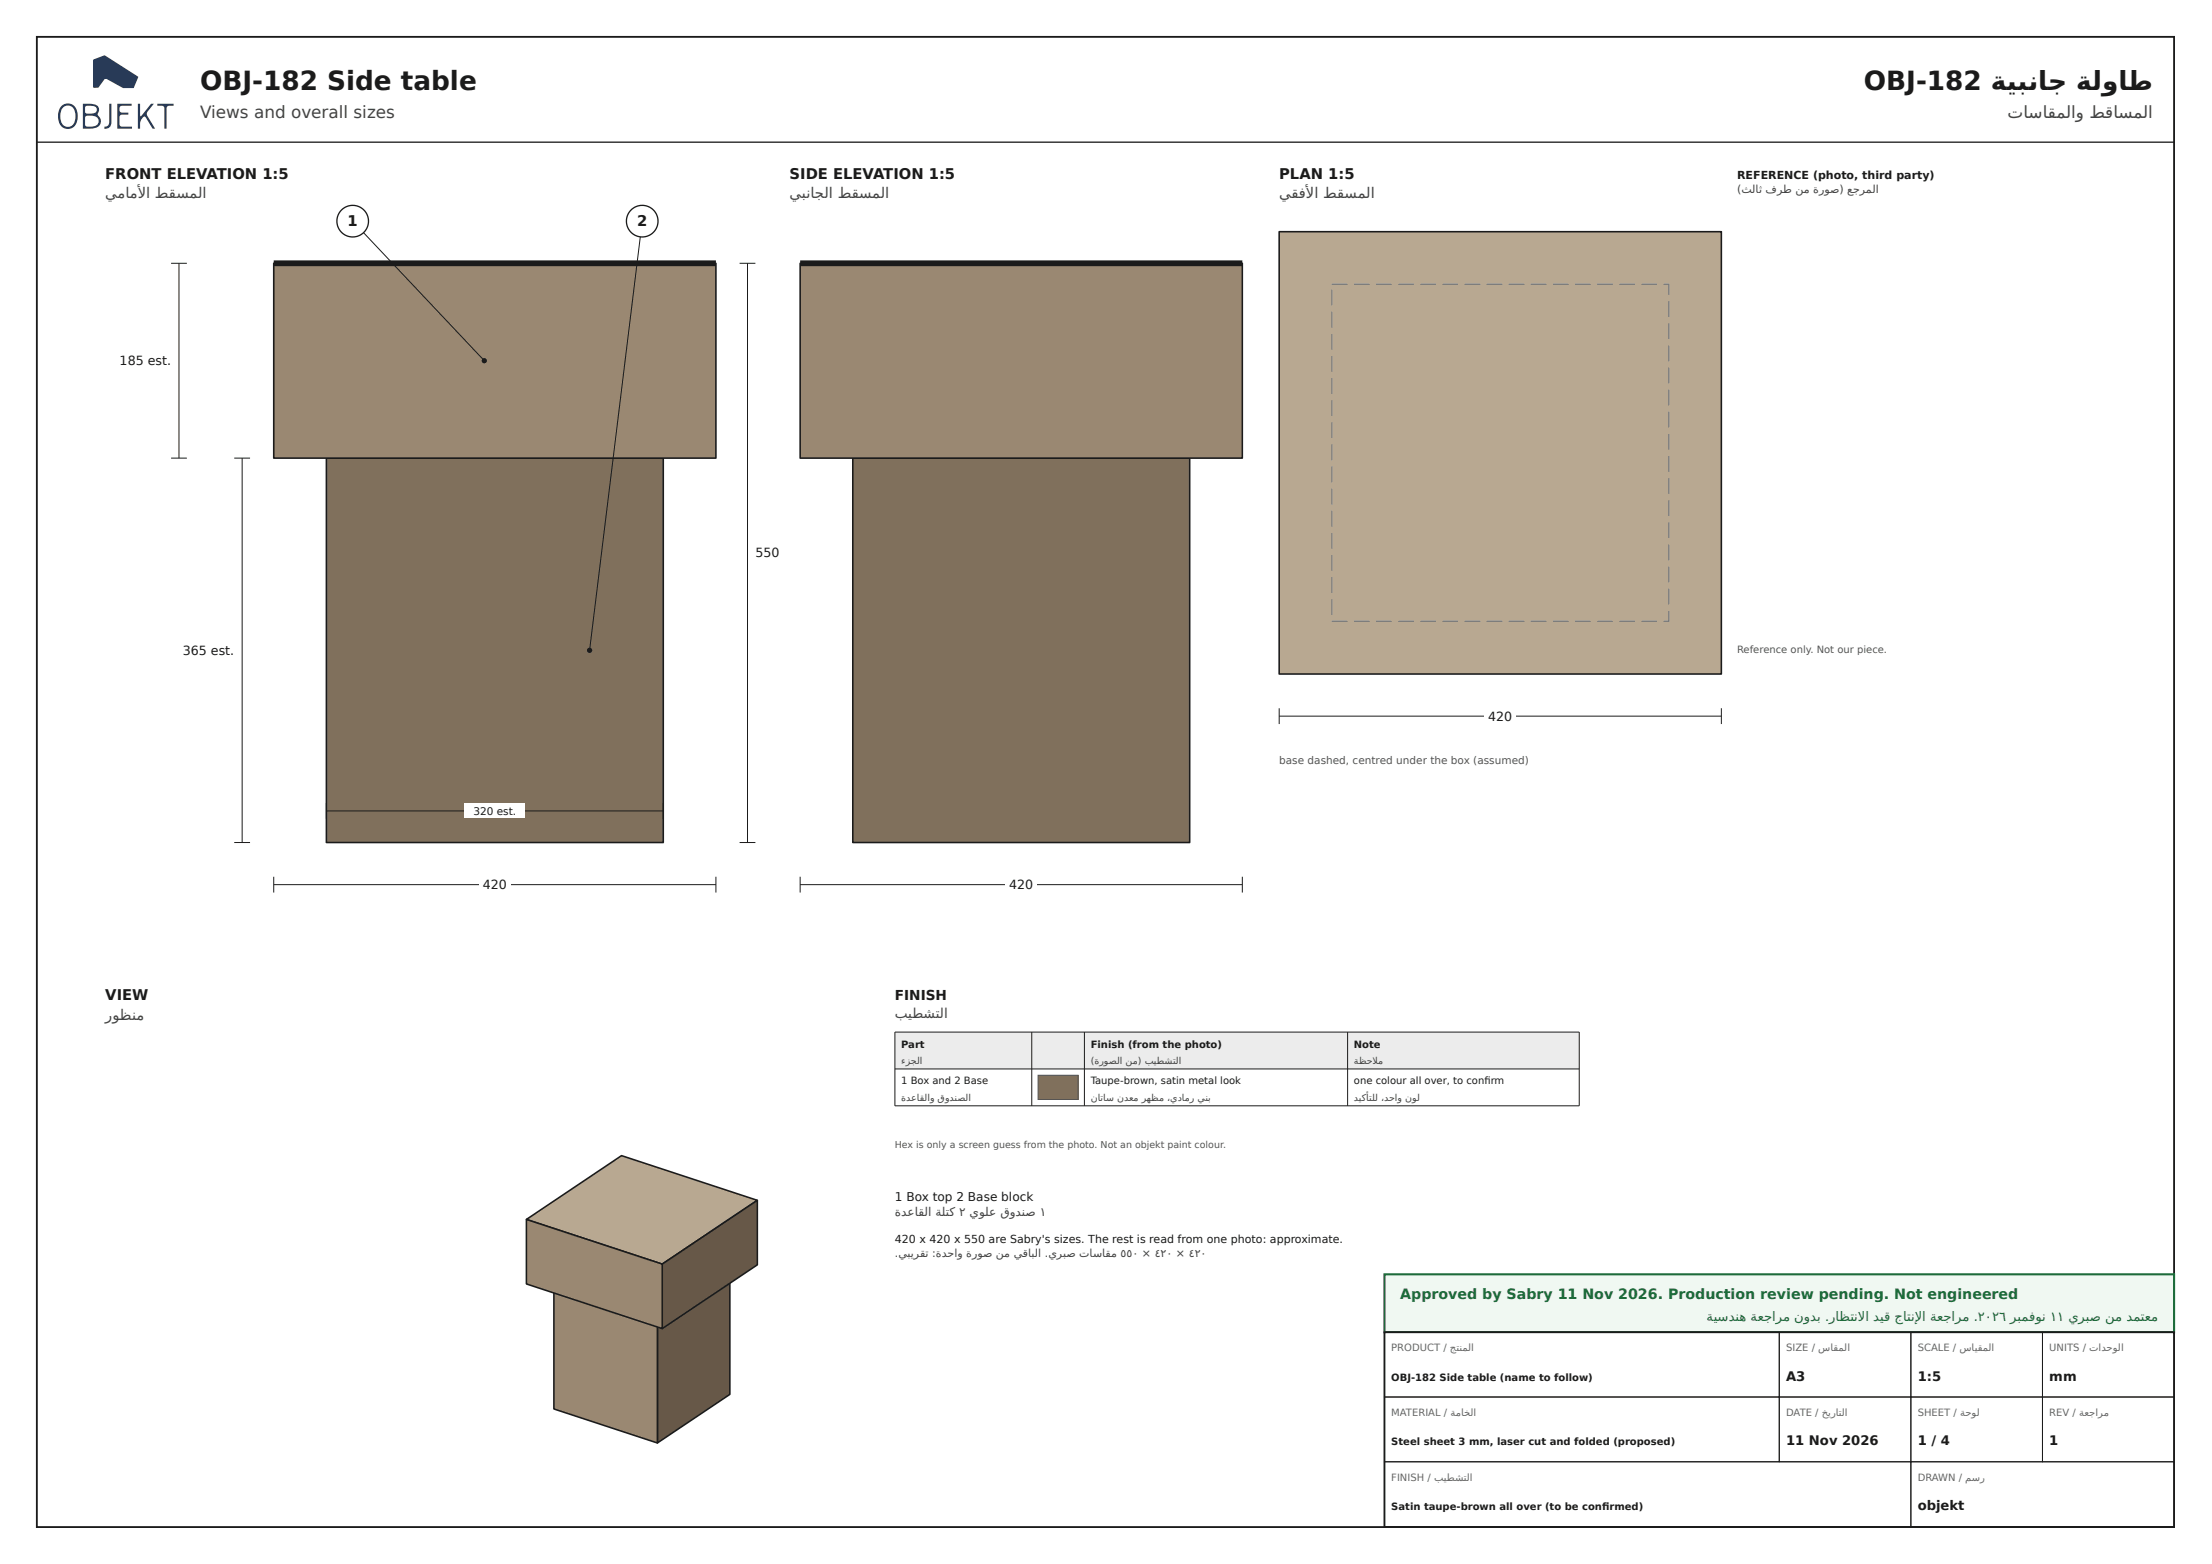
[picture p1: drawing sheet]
<svg xmlns="http://www.w3.org/2000/svg" width="420mm" height="297mm" viewBox="0 0 420 297" stroke-linecap="round" stroke-linejoin="round" font-family="sans-serif">
<defs><g id="words">
<g font-size="5" fill="#1b1b1b">
<text x="38" y="17">OBJ-182 Side table</text>
<text x="354.1" y="17">OBJ-182 ةيبناج ةلواط</text>
</g>
<g font-size="3.2" fill="#444">
<text x="38" y="22.5">Views and overall sizes</text>
<text x="381.4" y="22.5">تاساقملاو طقاسملا</text>
</g>
<g font-size="2.8" fill="#1b1b1b">
<text x="20" y="34">FRONT ELEVATION 1:5</text>
<text x="150" y="34">SIDE ELEVATION 1:5</text>
<text x="243" y="34">PLAN 1:5</text>
<text x="66" y="43">1</text>
<text x="121" y="43">2</text>
<text x="20" y="190">VIEW</text>
</g>
<g font-size="2.8" fill="#444">
<text x="20" y="37.6">يمامأل ا طقسملا</text>
<text x="150" y="37.6">يبناجلا طقسملا</text>
<text x="243" y="37.6">يقفأل ا طقسملا</text>
<text x="20" y="193.6">روظنم</text>
</g>
<text font-size="2.7" fill="#1d6b3a" x="266" y="246.7">Approved by Sabry 11 Nov 2026. Production review pending. Not engineered</text>
<text font-size="2.6" fill="#1b1b1b" x="170" y="190">FINISH</text>
<text font-size="2.6" fill="#444" x="170" y="193.4">بيطشتلا</text>
<text font-size="2.5" fill="#1d6b3a" x="324.2" y="250.8">ةيسدنه ةعجارم نودب .راظتنال ا ديق جاتنإل ا ةعجارم .٢٠٢٦ ربمفون ١١ يربص نم دمتعم</text>
<g font-size="2.5" fill="#1b1b1b">
<text x="339.3" y="262.2">A3</text>
<text x="364.3" y="262.2">1:5</text>
<text x="389.3" y="262.2">mm</text>
<text x="339.3" y="274.5">11 Nov 2026</text>
<text x="364.3" y="274.5">1 / 4</text>
<text x="389.3" y="274.5">1</text>
<text x="364.3" y="286.8">objekt</text>
</g>
<g font-size="2.4" fill="#1b1b1b">
<text x="22.7" y="69.3">185 est.</text>
<text x="143.5" y="105.8">550</text>
<text x="34.7" y="124.3">365 est.</text>
<text x="282.7" y="136.8">420</text>
<text x="91.7" y="168.8">420</text>
<text x="191.7" y="168.8">420</text>
</g>
<text font-size="2.3" fill="#1b1b1b" x="170" y="228">1 Box top 2 Base block</text>
<text font-size="2.3" fill="#444" x="170" y="231">ةدعاقلا ةلتك ٢ يولع قودنص ١</text>
<g font-size="2.1" fill="#1b1b1b">
<text x="330" y="34">REFERENCE (photo, third party)</text>
<text x="170" y="236">420 x 420 x 550 are Sabry's sizes. The rest is read from one photo: approximate.</text>
</g>
<g font-size="2.1" fill="#444">
<text x="330" y="36.7">(ثلاث فرط نم ةروص) عجرملا</text>
<text x="170" y="238.7">.يبيرقت :ةدحاو ةروص نم يقابلا .يربص تاساقم ٥٥٠ × ٤٢٠ × ٤٢٠</text>
</g>
<text font-size="2" fill="#555" x="243" y="145">base dashed, centred under the box (assumed)</text>
<text font-size="2" fill="#1b1b1b" x="89.9" y="154.7">320 est.</text>
<text font-size="1.9" fill="#555" x="330" y="124">Reference only. Not our piece.</text>
<g font-size="1.9" fill="#1b1b1b">
<text x="171.2" y="198.9">Part</text>
<text x="207.2" y="198.9">Finish (from the photo)</text>
<text x="257.2" y="198.9">Note</text>
<text x="171.2" y="205.9">1 Box and 2 Base</text>
<text x="207.2" y="205.9">Taupe-brown, satin metal look</text>
<text x="257.2" y="205.9">one colour all over, to confi rm</text>
<text x="264.3" y="262.2">OBJ-182 Side table (name to follow)</text>
<text x="264.3" y="274.5">Steel sheet 3 mm, laser cut and folded (proposed)</text>
<text x="264.3" y="286.8">Satin taupe-brown all over (to be confi rmed)</text>
</g>
<g font-size="1.9" fill="#666">
<text x="264.3" y="256.6">PRODUCT / جتنملا</text>
<text x="339.3" y="256.6">SIZE / ساقملا</text>
<text x="364.3" y="256.6">SCALE / سايقملا</text>
<text x="389.3" y="256.6">UNITS / تادحولا</text>
<text x="264.3" y="268.9">MATERIAL / ةماخلا</text>
<text x="339.3" y="268.9">DATE / خيراتلا</text>
<text x="364.3" y="268.9">SHEET / ةحول</text>
<text x="389.3" y="268.9">REV / ةعجارم</text>
<text x="264.3" y="281.2">FINISH / بيطشتلا</text>
<text x="364.3" y="281.2">DRAWN / مسر</text>
</g>
<g font-size="1.8" fill="#444">
<text x="171.2" y="202">ءزجلا</text>
<text x="207.2" y="202">(ةروصلا نم) بيطشتلا</text>
<text x="257.2" y="202">ةظحال م</text>
<text x="171.2" y="209">ةدعاقلاو قودنصلا</text>
<text x="207.2" y="209">ناتاس ندعم رهظم ،يدامر ينب</text>
<text x="257.2" y="209">ديكأتلل ،دحاو نول</text>
</g>
<text font-size="1.8" fill="#555" x="170" y="218">Hex is only a screen guess from the photo. Not an objekt paint colour.</text>
</g></defs>
<path d="M7 7h406v283h-406z" fill="none" stroke="#1b1b1b" stroke-width=".35"/>
<path d="M17.7 11.4l2-.9 .3 .1 6.2 4-.8 2.1h-2l-3.2-1.7-.4 .1-1.1 1.5-.9 .1-.1-.2zM11.8 20.6a2.86 2.86 0 0 0 .3 3.3 1.39 1.39 0 0 0 2.2-1.2 2.12 2.12 0 0 0-1-2.6 1.31 1.31 0 0 0-1.5 .5zM11.5 20.3a1.8 1.8 0 0 1 2-.6 1.8 1.8 0 0 1 1.2 1.7 2.49 2.49 0 0 1-1.3 3 1.82 1.82 0 0 1-2.3-1.6 3.3 3.3 0 0 1 .4-2.5zM16.2 22.1v1.8a2.21 2.21 0 0 0 2.5-.5 1.01 1.01 0 0 0-1-1.4 1.76 1.76 0 0 0-1.5 .1zM16.2 20.2v1.2l.8 .2a1.08 1.08 0 0 0 1.4-.8 .74 .74 0 0 0-.9-.7h-.9zM15.7 19.7a4.2 4.2 0 0 1 2.8 .4 1.4 1.4 0 0 1 0 1.6l.1 .2a1.38 1.38 0 0 1 .5 1.6 1.38 1.38 0 0 1-1.4 .9h-2zM20.8 19.7h.4v3.4a1.16 1.16 0 0 1-1.4 1.4v-.4l.7-.2 .2-.3zM22.3 19.7h2.7v.4h-1.8a.67 .67 0 0 0-.5 .6 .67 .67 0 0 0 .5 .7h1.2v.4h-1.2l-.4 .2v1.8l.4 .3h1.9v.3h-2.8zM26.2 19.7h.4l.1 2.4 2-2.4h.5l-1.1 1.4-.2 .5 1.6 2.8h-.5l-1.3-2-.3-.3-.3 .2-.4 .7-.1 1.4h-.4zM29.9 19.7h3.1v.4h-.9l-.4 .2-.1 4.1h-.4v-4.1l-.5-.2h-.8z" fill-rule="evenodd" fill="#263a5a"/>
<path d="M7 27h406" fill="none" stroke="#1b1b1b" stroke-width=".25"/>
<path d="M62 87h64v73h-64z" fill="#80705c"/>
<path d="M62 87h64v73h-64z" fill="none" stroke="#1b1b1b" stroke-width=".3"/>
<path d="M52 50h84v37h-84z" fill="#9a8872"/>
<path d="M52 50h84v37h-84z" fill="none" stroke="#1b1b1b" stroke-width=".3"/>
<path d="M52 50h84z" fill="none" stroke="#1b1b1b" stroke-width="1.1" stroke-linecap="butt"/>
<path d="M52 168h84M52 166.5v3M136 166.5v3" fill="none" stroke="#1b1b1b" stroke-width=".19"/>
<path d="M91 166.2h6v3.4h-6z" fill="#fff"/>
<path d="M32.5 50h3M34 50v37M140.5 50h3M142 50v110M32.5 87h3M44.5 87h3M46 87v73M44.5 160h3M62 154h64M62 152.5v3M126 152.5v3M140.5 160h3" fill="none" stroke="#1b1b1b" stroke-width=".19"/>
<path d="M88.3 152.5h11.4v2.8h-11.4z" fill="#fff"/>
<path d="M67 42l25 26.5" fill="none" stroke="#1b1b1b" stroke-width=".19"/>
<circle cx="92" cy="68.5" r=".5" fill="#1b1b1b"/>
<circle cx="67" cy="42" r="3" fill="#fff"/>
<circle cx="67" cy="42" r="3" fill="none" stroke="#1b1b1b" stroke-width=".25"/>
<path d="M122 42l-10 81.5" fill="none" stroke="#1b1b1b" stroke-width=".19"/>
<circle cx="112" cy="123.5" r=".5" fill="#1b1b1b"/>
<circle cx="122" cy="42" r="3" fill="#fff"/>
<circle cx="122" cy="42" r="3" fill="none" stroke="#1b1b1b" stroke-width=".25"/>
<path d="M162 87h64v73h-64z" fill="#80705c"/>
<path d="M162 87h64v73h-64z" fill="none" stroke="#1b1b1b" stroke-width=".3"/>
<path d="M152 50h84v37h-84z" fill="#9a8872"/>
<path d="M152 50h84v37h-84z" fill="none" stroke="#1b1b1b" stroke-width=".3"/>
<path d="M152 50h84z" fill="none" stroke="#1b1b1b" stroke-width="1.1" stroke-linecap="butt"/>
<path d="M152 168h84M152 166.5v3M236 166.5v3" fill="none" stroke="#1b1b1b" stroke-width=".19"/>
<path d="M191 166.2h6v3.4h-6z" fill="#fff"/>
<path d="M243 44h84v84h-84z" fill="#b8a891"/>
<path d="M243 44h84v84h-84z" fill="none" stroke="#1b1b1b" stroke-width=".3"/>
<path d="M257.2 53.9h3v.2h-3zM261.4 53.9h3v.2h-3zM265.6 53.9h3v.2h-3zM269.8 53.9h3v.2h-3zM274 53.9h3v.2h-3zM278.2 53.9h3v.2h-3zM282.4 53.9h3v.2h-3zM286.6 53.9h3v.2h-3zM290.8 53.9h3v.2h-3zM295 53.9h3v.2h-3zM299.2 53.9h3v.2h-3zM303.4 53.9h3v.2h-3zM307.6 53.9h3v.2h-3zM311.8 53.9h3v.2h-3zM316 53.9l1.1 .1v2h-.2v-2h.1v.1h-1zM316.9 57.2h.2v3h-.2zM316.9 61.4h.2v3h-.2zM316.9 65.6h.2v3h-.2zM316.9 69.8h.2v3h-.2zM316.9 74h.2v3h-.2zM316.9 78.2h.2v3h-.2zM316.9 82.4h.2v3h-.2zM316.9 86.6h.2v3h-.2zM316.9 90.8h.2v3h-.2zM316.9 95h.2v3h-.2zM316.9 99.2h.2v3h-.2zM316.9 103.4h.2v3h-.2zM316.9 107.6h.2v3h-.2zM316.9 111.8h.2v3h-.2zM316.9 116h.2v2l-1.1 .1v-.2h1v.1h-.1zM311.8 117.9h3v.2h-3zM307.6 117.9h3v.2h-3zM303.4 117.9h3v.2h-3zM299.2 117.9h3v.2h-3zM295 117.9h3v.2h-3zM290.8 117.9h3v.2h-3zM286.6 117.9h3v.2h-3zM282.4 117.9h3v.2h-3zM278.2 117.9h3v.2h-3zM274 117.9h3v.2h-3zM269.8 117.9h3v.2h-3zM265.6 117.9h3v.2h-3zM261.4 117.9h3v.2h-3zM257.2 117.9h3v.2h-3zM253 117.9h3v.2h-3zM252.9 113.8h.2v3h-.2zM252.9 109.6h.2v3h-.2zM252.9 105.4h.2v3h-.2zM252.9 101.2h.2v3h-.2zM252.9 97h.2v3h-.2zM252.9 92.8h.2v3h-.2zM252.9 88.6h.2v3h-.2zM252.9 84.4h.2v3h-.2zM252.9 80.2h.2v3h-.2zM252.9 76h.2v3h-.2zM252.9 71.8h.2v3h-.2zM252.9 67.6h.2v3h-.2zM252.9 63.4h.2v3h-.2zM252.9 59.2h.2v3h-.2zM252.9 55h.2v3h-.2zM253 53.9h3v.2h-3z" fill="#777"/>
<path d="M243 136h84M243 134.5v3M327 134.5v3" fill="none" stroke="#1b1b1b" stroke-width=".19"/>
<path d="M282 134.2h6v3.4h-6z" fill="#fff"/>
<path d="M124.9 249.9l13.7-9.3v24.2l-13.7 9.2z" fill="#675848"/>
<path d="M124.9 249.9l13.7-9.3v24.2l-13.7 9.2z" fill="none" stroke="#1b1b1b" stroke-width=".3"/>
<path d="M105.2 243.4l13.8-9.2 19.6 6.4-13.7 9.3z" fill="#b8a891"/>
<path d="M105.2 243.4l13.8-9.2 19.6 6.4-13.7 9.3z" fill="none" stroke="#1b1b1b" stroke-width=".3"/>
<path d="M105.2 243.4l19.7 6.5v24.1l-19.7-6.4z" fill="#9a8872"/>
<path d="M105.2 243.4l19.7 6.5v24.1l-19.7-6.4z" fill="none" stroke="#1b1b1b" stroke-width=".3"/>
<path d="M100 231.6l18.1-12.1 25.8 8.4-18.1 12.2z" fill="#b8a891"/>
<path d="M100 231.6l18.1-12.1 25.8 8.4-18.1 12.2z" fill="none" stroke="#1b1b1b" stroke-width=".3"/>
<path d="M125.8 240.1l18.1-12.2v12.3l-18.1 12.1z" fill="#675848"/>
<path d="M125.8 240.1l18.1-12.2v12.3l-18.1 12.1z" fill="none" stroke="#1b1b1b" stroke-width=".3"/>
<path d="M100 231.6l25.8 8.5v12.2l-25.8-8.5z" fill="#9a8872"/>
<path d="M100 231.6l25.8 8.5v12.2l-25.8-8.5z" fill="none" stroke="#1b1b1b" stroke-width=".3"/>
<path d="M170 196h130v7h-130z" fill="#ececec"/>
<path d="M170 196h130M170 203h130" fill="none" stroke="#1b1b1b" stroke-width=".19"/>
<path d="M197.2 204.2h7.6v4.6h-7.6z" fill="#80705c"/>
<path d="M197.2 204.2h7.6v4.6h-7.6z" fill="none" stroke="#555" stroke-width=".19"/>
<path d="M170 196v14h130v-14M196 196v14M206 196v14M256 196v14" fill="none" stroke="#1b1b1b" stroke-width=".19"/>
<path d="M263 242h150v11h-150z" fill="#f0f8f2"/>
<path d="M263 242h150v11h-150z" fill="none" stroke="#1d6b3a" stroke-width=".4"/>
<path d="M263 253h150v37h-150z" fill="#fff"/>
<path d="M263 253h150v37h-150z" fill="none" stroke="#1b1b1b" stroke-width=".35"/>
<path d="M263 253h75v12.3h-75zM338 253h25v12.3h-25zM363 253h25v12.3h-25zM388 253h25v12.3h-25zM263 265.3h75v12.3h-75zM263 277.6h100v12.3h-100zM338 265.3h25v12.3h-25zM363 265.3h25v12.3h-25zM363 277.6h50v12.3h-50zM388 265.3h25v12.3h-25z" fill="none" stroke="#1b1b1b" stroke-width=".19"/>
<use href="#words"/>
</svg>
